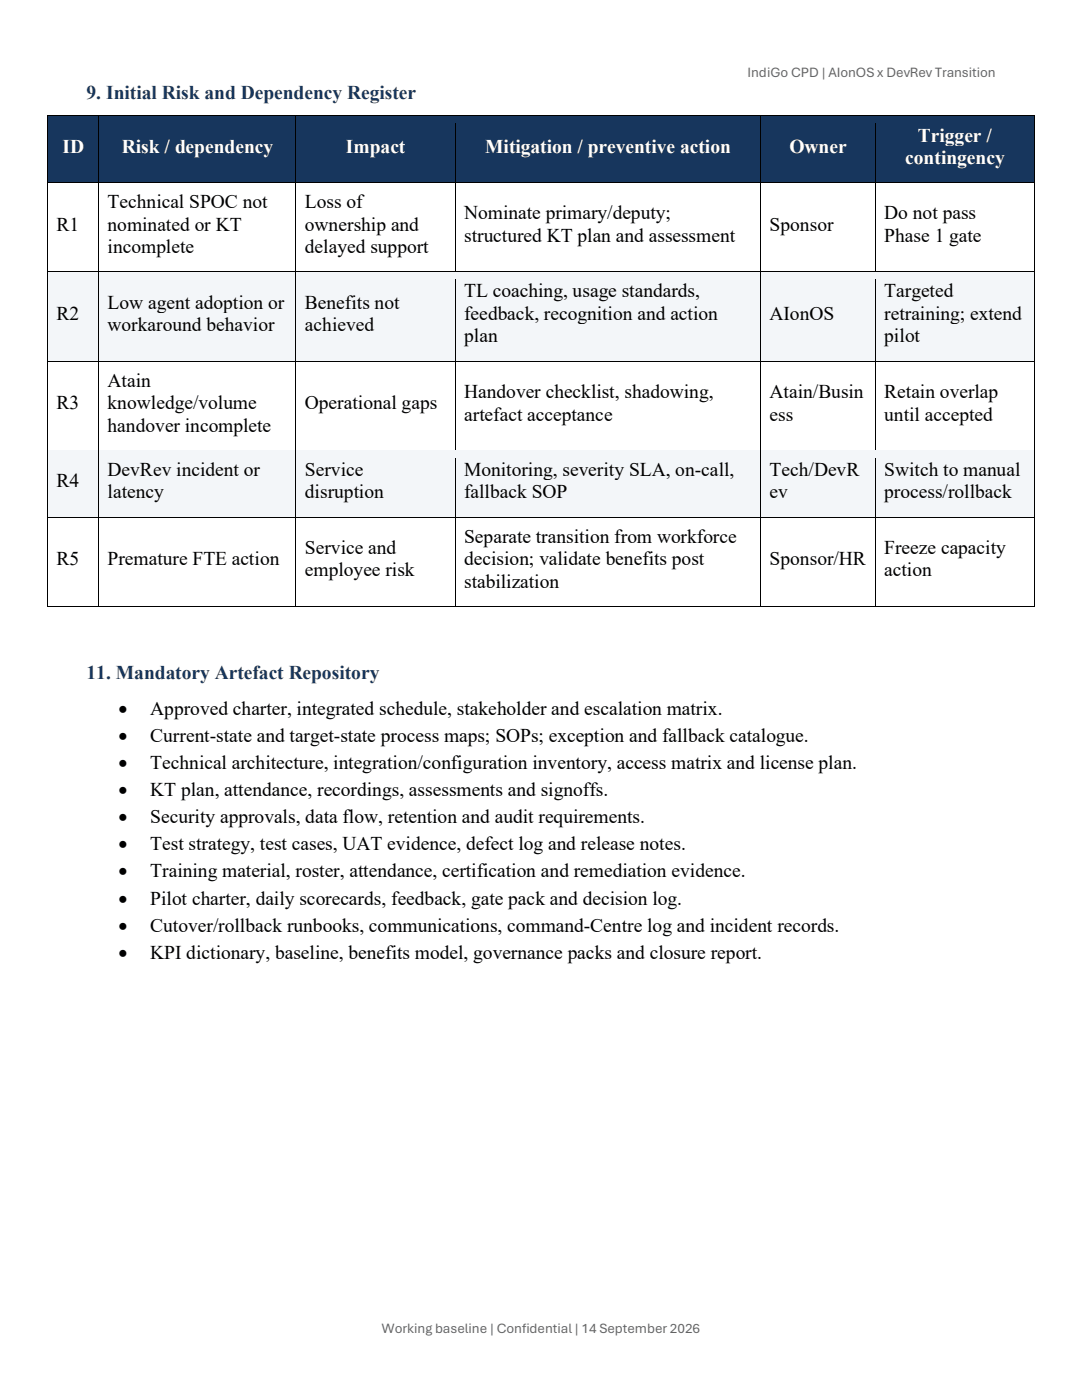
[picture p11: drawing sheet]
<svg xmlns="http://www.w3.org/2000/svg" width="216mm" height="279mm" viewBox="0 0 216 279" stroke-linecap="round" stroke-linejoin="round" font-family="sans-serif">
<defs><g id="words">
<g font-size="3.9" fill="#17365d">
<text x="17.3" y="19.8">9. Initial Risk and Dependency Register</text>
<text x="17.3" y="135.5">11. Mandatory Artefact Repository</text>
</g>
<g font-size="3.9" fill="#fff">
<text x="183.1" y="28.2">Trigger /</text>
<text x="12.4" y="30.5">ID</text>
<text x="24.3" y="30.5">Risk / dependency</text>
<text x="69" y="30.5">Impact</text>
<text x="96.8" y="30.5">Mitigation / preventive action</text>
<text x="157.5" y="30.5">Owner</text>
<text x="180.6" y="32.7">contingency</text>
</g>
<g font-size="3.9">
<text x="21.5" y="41.6">Technical SPOC not</text>
<text x="60.8" y="41.6">Loss of</text>
<text x="11.3" y="46.1">R1</text>
<text x="21.5" y="46">nominated or KT</text>
<text x="60.8" y="46">ownership and</text>
<text x="92.6" y="43.8">Nominate primary/deputy;</text>
<text x="153.6" y="46.1">Sponsor</text>
<text x="176.4" y="43.8">Do not pass</text>
<text x="21.5" y="50.6">incomplete</text>
<text x="60.8" y="50.6">delayed support</text>
<text x="92.6" y="48.3">structured KT plan and assessment</text>
<text x="176.4" y="48.3">Phase 1 gate</text>
<text x="92.6" y="59.4">TL coaching, usage standards,</text>
<text x="176.4" y="59.4">Targeted</text>
<text x="11.3" y="63.9">R2</text>
<text x="21.5" y="61.6">Low agent adoption or</text>
<text x="60.8" y="61.6">Benefits not</text>
<text x="92.6" y="63.8">feedback, recognition and action</text>
<text x="153.6" y="63.9">AIonOS</text>
<text x="176.4" y="63.8">retraining; extend</text>
<text x="21.5" y="66.1">workaround behavior</text>
<text x="60.8" y="66.1">achieved</text>
<text x="92.6" y="68.3">plan</text>
<text x="176.4" y="68.3">pilot</text>
<text x="21.5" y="77.2">Atain</text>
<text x="11.3" y="81.7">R3</text>
<text x="21.5" y="81.6">knowledge/volume</text>
<text x="60.8" y="81.7">Operational gaps</text>
<text x="92.6" y="79.4">Handover checklist, shadowing,</text>
<text x="92.6" y="83.9">artefact acceptance</text>
<text x="153.6" y="79.4">Atain/Busin</text>
<text x="153.6" y="83.9">ess</text>
<text x="176.4" y="79.4">Retain overlap</text>
<text x="176.4" y="83.9">until accepted</text>
<text x="21.5" y="86.1">handover incomplete</text>
<text x="21.5" y="95">DevRev incident or</text>
<text x="60.8" y="95">Service</text>
<text x="92.6" y="95">Monitoring, severity SLA, on-call,</text>
<text x="153.6" y="95">Tech/DevR</text>
<text x="176.4" y="95">Switch to manual</text>
<text x="11.3" y="97.3">R4</text>
<text x="21.5" y="99.5">latency</text>
<text x="60.8" y="99.5">disruption</text>
<text x="92.6" y="99.5">fallback SOP</text>
<text x="153.6" y="99.5">ev</text>
<text x="176.4" y="99.5">process/rollback</text>
<text x="11.3" y="112.8">R5</text>
<text x="21.5" y="112.8">Premature FTE action</text>
<text x="60.8" y="110.5">Service and</text>
<text x="92.6" y="108.3">Separate transition from workforce</text>
<text x="92.6" y="112.8">decision; validate benefits post</text>
<text x="153.6" y="112.8">Sponsor/HR</text>
<text x="176.4" y="110.5">Freeze capacity</text>
<text x="60.8" y="115">employee risk</text>
<text x="92.6" y="117.3">stabilization</text>
<text x="176.4" y="115">action</text>
<text x="23.6" y="142.6">•</text>
<text x="30" y="142.6">Approved charter, integrated schedule, stakeholder and escalation matrix.</text>
<text x="23.6" y="148.1">•</text>
<text x="30" y="148.1">Current-state and target-state process maps; SOPs; exception and fallback catalogue.</text>
<text x="23.6" y="153.5">•</text>
<text x="30" y="153.5">Technical architecture, integration/configuration inventory, access matrix and license plan.</text>
<text x="23.6" y="158.9">•</text>
<text x="30" y="158.9">KT plan, attendance, recordings, assessments and signoffs.</text>
<text x="23.6" y="164.3">•</text>
<text x="30" y="164.3">Security approvals, data flow, retention and audit requirements.</text>
<text x="23.6" y="169.7">•</text>
<text x="30" y="169.7">Test strategy, test cases, UAT evidence, defect log and release notes.</text>
<text x="23.6" y="175.1">•</text>
<text x="30" y="175.1">Training material, roster, attendance, certification and remediation evidence.</text>
<text x="23.6" y="180.5">•</text>
<text x="23.6" y="186">•</text>
<text x="30" y="180.5">Pilot charter, daily scorecards, feedback, gate pack and decision log.</text>
<text x="30" y="186">Cutover/rollback runbooks, communications, command-Centre log and incident records.</text>
<text x="23.6" y="191.4">•</text>
<text x="30" y="191.4">KPI dictionary, baseline, benefits model, governance packs and closure report.</text>
</g>
<g font-size="2.8" fill="#666">
<text x="149.2" y="15.3">IndiGo CPD | AIonOS x DevRev Transition</text>
<text x="76.2" y="265.9">Working baseline | Confidential | 14 September 2026</text>
</g>
</g></defs>
<g fill="#17365d">
<path d="M9.6 23.2h10v13.2h-10z" fill-rule="evenodd"/>
<path d="M11.3 26.8h6.6v5.9h-6.6z" fill-rule="evenodd"/>
<path d="M19.8 23.2h39.2v13.2h-39.2z" fill-rule="evenodd"/>
<path d="M21.5 26.8h35.8v5.9h-35.8z" fill-rule="evenodd"/>
<path d="M59.1 23.2h31.6v13.2h-31.6z" fill-rule="evenodd"/>
<path d="M60.8 26.8h28.2v5.9h-28.2z" fill-rule="evenodd"/>
<path d="M90.9 23.2h60.8v13.2h-60.8z" fill-rule="evenodd"/>
<path d="M92.6 26.8h57.4v5.9h-57.4z" fill-rule="evenodd"/>
<path d="M151.9 23.2h22.7v13.2h-22.7z" fill-rule="evenodd"/>
<path d="M153.6 26.8h19.3v5.9h-19.3z" fill-rule="evenodd"/>
<path d="M174.7 23.2h31.6v13.2h-31.6z" fill-rule="evenodd"/>
<path d="M176.4 24.6h28.2v4.5h-28.2z" fill-rule="evenodd"/>
<path d="M176.4 29.1h28.2v5.9h-28.2z" fill-rule="evenodd"/>
</g>
<g fill="#000">
<path d="M9.4 23h.2v1.6h-.2z" fill-rule="evenodd"/>
<path d="M9.4 23h.2v.2h-.2z" fill-rule="evenodd"/>
</g>
<path d="M9.6 23.1h10" fill="none" stroke="#000" stroke-width=".2"/>
<path d="M9.6 23.2h10v1.4h-10z" fill-rule="evenodd" fill="#17365d"/>
<g fill="#000">
<path d="M19.6 23.2h.2v1.4h-.2z" fill-rule="evenodd"/>
<path d="M19.6 23h.2v.2h-.2z" fill-rule="evenodd"/>
</g>
<path d="M19.8 23.1h39.2" fill="none" stroke="#000" stroke-width=".2"/>
<path d="M19.8 23.2h39.2v1.4h-39.2z" fill-rule="evenodd" fill="#17365d"/>
<g fill="#000">
<path d="M59 23.2h.1v1.4h-.1z" fill-rule="evenodd"/>
<path d="M59 23h.1v.2h-.1z" fill-rule="evenodd"/>
</g>
<path d="M59.1 23.1h31.6" fill="none" stroke="#000" stroke-width=".2"/>
<path d="M59.1 23.2h31.6v1.4h-31.6z" fill-rule="evenodd" fill="#17365d"/>
<g fill="#000">
<path d="M90.7 23.2h.2v1.4h-.2z" fill-rule="evenodd"/>
<path d="M90.7 23h.2v.2h-.2z" fill-rule="evenodd"/>
</g>
<path d="M90.9 23.1h60.8" fill="none" stroke="#000" stroke-width=".2"/>
<path d="M90.9 23.2h60.8v1.4h-60.8z" fill-rule="evenodd" fill="#17365d"/>
<g fill="#000">
<path d="M151.7 23.2h.2v1.4h-.2z" fill-rule="evenodd"/>
<path d="M151.7 23h.2v.2h-.2z" fill-rule="evenodd"/>
</g>
<path d="M151.9 23.1h22.7" fill="none" stroke="#000" stroke-width=".2"/>
<path d="M151.9 23.2h22.7v1.4h-22.7z" fill-rule="evenodd" fill="#17365d"/>
<g fill="#000">
<path d="M174.6 23.2h.1v1.4h-.1z" fill-rule="evenodd"/>
<path d="M174.6 23h.1v.2h-.1z" fill-rule="evenodd"/>
</g>
<path d="M174.7 23.1h31.6" fill="none" stroke="#000" stroke-width=".2"/>
<path d="M174.7 23.2h31.6v1.4h-31.6z" fill-rule="evenodd" fill="#17365d"/>
<g fill="#000">
<path d="M206.3 23h.2v1.6h-.2z" fill-rule="evenodd"/>
<path d="M206.3 23h.2v.2h-.2z" fill-rule="evenodd"/>
</g>
<path d="M9.5 34.9h10.2v1.4h-10.2z" fill-rule="evenodd" fill="#17365d"/>
<path d="M9.5 24.6v11.8" fill="none" stroke="#000" stroke-width=".2"/>
<path d="M19.7 34.9h39.4v1.4h-39.4z" fill-rule="evenodd" fill="#17365d"/>
<path d="M19.7 24.6v11.8" fill="none" stroke="#000" stroke-width=".2"/>
<path d="M59.1 34.9h31.7v1.4h-31.7z" fill-rule="evenodd" fill="#17365d"/>
<path d="M59.1 24.6v11.8" fill="none" stroke="#000" stroke-width=".2"/>
<path d="M90.8 34.9h61v1.4h-61z" fill-rule="evenodd" fill="#17365d"/>
<path d="M90.8 24.6v11.8" fill="none" stroke="#000" stroke-width=".2"/>
<path d="M151.8 34.9h22.9v1.4h-22.9z" fill-rule="evenodd" fill="#17365d"/>
<path d="M151.8 24.6v11.8" fill="none" stroke="#000" stroke-width=".2"/>
<path d="M174.7 34.9h31.7v1.4h-31.7z" fill-rule="evenodd" fill="#17365d"/>
<g fill="none" stroke="#000" stroke-width=".2">
<path d="M9.5 38v16.2M9.6 36.5h10M19.7 38v16.2M19.8 36.5h39.2M59.1 38v16.2M59.1 36.5h31.6M90.8 38v16.2M90.9 36.5h60.8M151.8 38v16.2M151.9 36.5h22.7M174.7 24.6v11.8M174.7 38v16.2"/>
<path d="M174.7 36.5h31.6M206.4 24.6v11.8M206.4 38v16.2"/>
</g>
<g fill="#000">
<path d="M9.4 36.4h.2v1.6h-.2z" fill-rule="evenodd"/>
<path d="M19.6 36.4h.2v1.6h-.2z" fill-rule="evenodd"/>
<path d="M59 36.4h.1v1.6h-.1z" fill-rule="evenodd"/>
<path d="M90.7 36.4h.2v1.6h-.2z" fill-rule="evenodd"/>
<path d="M151.7 36.4h.2v1.6h-.2z" fill-rule="evenodd"/>
<path d="M174.6 36.4h.1v1.6h-.1z" fill-rule="evenodd"/>
<path d="M206.3 36.4h.2v1.6h-.2z" fill-rule="evenodd"/>
</g>
<g fill="#f3f6f9">
<path d="M9.6 54.4h10v17.6h-10z" fill-rule="evenodd"/>
<path d="M11.3 60.2h6.6v5.9h-6.6z" fill-rule="evenodd"/>
<path d="M19.8 54.4h39.2v17.6h-39.2z" fill-rule="evenodd"/>
<path d="M21.5 58h35.8v4.4h-35.8z" fill-rule="evenodd"/>
<path d="M21.5 62.4h35.8v5.9h-35.8z" fill-rule="evenodd"/>
<path d="M59.1 54.4h31.6v17.6h-31.6z" fill-rule="evenodd"/>
<path d="M60.8 58h28.2v4.4h-28.2z" fill-rule="evenodd"/>
<path d="M60.8 62.4h28.2v5.9h-28.2z" fill-rule="evenodd"/>
<path d="M90.9 54.4h60.8v17.6h-60.8z" fill-rule="evenodd"/>
<path d="M92.6 55.8h57.4v4.4h-57.4z" fill-rule="evenodd"/>
<path d="M92.6 60.2h57.4v4.5h-57.4z" fill-rule="evenodd"/>
<path d="M92.6 64.7h57.4v5.9h-57.4z" fill-rule="evenodd"/>
<path d="M151.9 54.4h22.7v17.6h-22.7z" fill-rule="evenodd"/>
<path d="M153.6 60.2h19.3v5.9h-19.3z" fill-rule="evenodd"/>
<path d="M174.7 54.4h31.6v17.6h-31.6z" fill-rule="evenodd"/>
<path d="M176.4 55.8h28.2v4.4h-28.2z" fill-rule="evenodd"/>
<path d="M176.4 60.2h28.2v4.5h-28.2z" fill-rule="evenodd"/>
<path d="M176.4 64.7h28.2v5.9h-28.2z" fill-rule="evenodd"/>
</g>
<path d="M9.4 54.2h.2v1.6h-.2z" fill-rule="evenodd" fill="#000"/>
<path d="M9.6 54.3h10" fill="none" stroke="#000" stroke-width=".2"/>
<path d="M9.6 54.4h10v1.4h-10z" fill-rule="evenodd" fill="#f3f6f9"/>
<path d="M19.6 54.2h.2v1.6h-.2z" fill-rule="evenodd" fill="#000"/>
<path d="M19.8 54.3h39.2" fill="none" stroke="#000" stroke-width=".2"/>
<path d="M19.8 54.4h39.2v1.4h-39.2z" fill-rule="evenodd" fill="#f3f6f9"/>
<path d="M59 54.2h.1v1.6h-.1z" fill-rule="evenodd" fill="#000"/>
<path d="M59.1 54.3h31.6" fill="none" stroke="#000" stroke-width=".2"/>
<path d="M59.1 54.4h31.6v1.4h-31.6z" fill-rule="evenodd" fill="#f3f6f9"/>
<path d="M90.7 54.2h.2v1.6h-.2z" fill-rule="evenodd" fill="#000"/>
<path d="M90.9 54.3h60.8" fill="none" stroke="#000" stroke-width=".2"/>
<path d="M90.9 54.4h60.8v1.4h-60.8z" fill-rule="evenodd" fill="#f3f6f9"/>
<path d="M151.7 54.2h.2v1.6h-.2z" fill-rule="evenodd" fill="#000"/>
<path d="M151.9 54.3h22.7" fill="none" stroke="#000" stroke-width=".2"/>
<path d="M151.9 54.4h22.7v1.4h-22.7z" fill-rule="evenodd" fill="#f3f6f9"/>
<path d="M174.6 54.2h.1v1.6h-.1z" fill-rule="evenodd" fill="#000"/>
<path d="M174.7 54.3h31.6" fill="none" stroke="#000" stroke-width=".2"/>
<path d="M174.7 54.4h31.6v1.4h-31.6z" fill-rule="evenodd" fill="#f3f6f9"/>
<path d="M206.3 54.2h.2v1.6h-.2z" fill-rule="evenodd" fill="#000"/>
<path d="M9.5 70.5h10.2v1.4h-10.2z" fill-rule="evenodd" fill="#f3f6f9"/>
<path d="M9.5 55.8v16.2" fill="none" stroke="#000" stroke-width=".2"/>
<path d="M19.7 70.5h39.4v1.4h-39.4z" fill-rule="evenodd" fill="#f3f6f9"/>
<path d="M19.7 55.8v16.2" fill="none" stroke="#000" stroke-width=".2"/>
<path d="M59.1 70.5h31.7v1.4h-31.7z" fill-rule="evenodd" fill="#f3f6f9"/>
<path d="M59.1 55.8v16.2" fill="none" stroke="#000" stroke-width=".2"/>
<path d="M90.8 70.5h61v1.4h-61z" fill-rule="evenodd" fill="#f3f6f9"/>
<path d="M90.8 55.8v16.2" fill="none" stroke="#000" stroke-width=".2"/>
<path d="M151.8 70.5h22.9v1.4h-22.9z" fill-rule="evenodd" fill="#f3f6f9"/>
<path d="M151.8 55.8v16.2" fill="none" stroke="#000" stroke-width=".2"/>
<path d="M174.7 70.5h31.7v1.4h-31.7z" fill-rule="evenodd" fill="#f3f6f9"/>
<g fill="none" stroke="#000" stroke-width=".2">
<path d="M174.7 55.8v16.2M206.4 55.8v16.2M9.5 73.6v16.2M9.6 72.1h10M19.7 73.6v16.2M19.8 72.1h39.2M59.1 73.6v16.2M59.1 72.1h31.6M90.8 73.6v16.2M90.9 72.1h60.8M151.8 73.6v16.2M151.9 72.1h22.7"/>
<path d="M174.7 73.6v16.2M174.7 72.1h31.6M206.4 73.6v16.2"/>
</g>
<g fill="#000">
<path d="M9.4 72h.2v1.6h-.2z" fill-rule="evenodd"/>
<path d="M19.6 72h.2v1.6h-.2z" fill-rule="evenodd"/>
<path d="M59 72h.1v1.6h-.1z" fill-rule="evenodd"/>
<path d="M90.7 72h.2v1.6h-.2z" fill-rule="evenodd"/>
<path d="M151.7 72h.2v1.6h-.2z" fill-rule="evenodd"/>
<path d="M174.6 72h.1v1.6h-.1z" fill-rule="evenodd"/>
<path d="M206.3 72h.2v1.6h-.2z" fill-rule="evenodd"/>
</g>
<g fill="#f3f6f9">
<path d="M9.6 90h10v13.1h-10z" fill-rule="evenodd"/>
<path d="M11.3 93.6h6.6v5.9h-6.6z" fill-rule="evenodd"/>
<path d="M19.8 90h39.2v13.1h-39.2z" fill-rule="evenodd"/>
<path d="M21.5 91.4h35.8v4.4h-35.8z" fill-rule="evenodd"/>
<path d="M21.5 95.8h35.8v5.9h-35.8z" fill-rule="evenodd"/>
<path d="M59.1 90h31.6v13.1h-31.6z" fill-rule="evenodd"/>
<path d="M60.8 91.4h28.2v4.4h-28.2z" fill-rule="evenodd"/>
<path d="M60.8 95.8h28.2v5.9h-28.2z" fill-rule="evenodd"/>
<path d="M90.9 90h60.8v13.1h-60.8z" fill-rule="evenodd"/>
<path d="M92.6 91.4h57.4v4.4h-57.4z" fill-rule="evenodd"/>
<path d="M92.6 95.8h57.4v5.9h-57.4z" fill-rule="evenodd"/>
<path d="M151.9 90h22.7v13.1h-22.7z" fill-rule="evenodd"/>
<path d="M153.6 91.4h19.3v4.4h-19.3z" fill-rule="evenodd"/>
<path d="M153.6 95.8h19.3v5.9h-19.3z" fill-rule="evenodd"/>
<path d="M174.7 90h31.6v13.1h-31.6z" fill-rule="evenodd"/>
<path d="M176.4 91.4h28.2v4.4h-28.2z" fill-rule="evenodd"/>
<path d="M176.4 95.8h28.2v5.9h-28.2z" fill-rule="evenodd"/>
</g>
<path d="M9.4 89.8h.2v1.6h-.2z" fill-rule="evenodd" fill="#000"/>
<path d="M9.6 89.8h10" fill="none" stroke="#000" stroke-width=".2"/>
<path d="M9.6 89.9h10v1.5h-10z" fill-rule="evenodd" fill="#f3f6f9"/>
<path d="M19.6 89.8h.2v1.6h-.2z" fill-rule="evenodd" fill="#000"/>
<path d="M19.8 89.8h39.2" fill="none" stroke="#000" stroke-width=".2"/>
<path d="M19.8 89.9h39.2v1.5h-39.2z" fill-rule="evenodd" fill="#f3f6f9"/>
<path d="M59 89.8h.1v1.6h-.1z" fill-rule="evenodd" fill="#000"/>
<path d="M59.1 89.8h31.6" fill="none" stroke="#000" stroke-width=".2"/>
<path d="M59.1 89.9h31.6v1.5h-31.6z" fill-rule="evenodd" fill="#f3f6f9"/>
<path d="M90.7 89.8h.2v1.6h-.2z" fill-rule="evenodd" fill="#000"/>
<path d="M90.9 89.8h60.8" fill="none" stroke="#000" stroke-width=".2"/>
<path d="M90.9 89.9h60.8v1.5h-60.8z" fill-rule="evenodd" fill="#f3f6f9"/>
<path d="M151.7 89.8h.2v1.6h-.2z" fill-rule="evenodd" fill="#000"/>
<path d="M151.9 89.8h22.7" fill="none" stroke="#000" stroke-width=".2"/>
<path d="M151.9 89.9h22.7v1.5h-22.7z" fill-rule="evenodd" fill="#f3f6f9"/>
<path d="M174.6 89.8h.1v1.6h-.1z" fill-rule="evenodd" fill="#000"/>
<path d="M174.7 89.8h31.6" fill="none" stroke="#000" stroke-width=".2"/>
<path d="M174.7 89.9h31.6v1.5h-31.6z" fill-rule="evenodd" fill="#f3f6f9"/>
<path d="M206.3 89.8h.2v1.6h-.2z" fill-rule="evenodd" fill="#000"/>
<path d="M9.5 101.7h10.2v1.4h-10.2z" fill-rule="evenodd" fill="#f3f6f9"/>
<path d="M9.5 91.4v11.7" fill="none" stroke="#000" stroke-width=".2"/>
<path d="M19.7 101.7h39.4v1.4h-39.4z" fill-rule="evenodd" fill="#f3f6f9"/>
<path d="M19.7 91.4v11.7" fill="none" stroke="#000" stroke-width=".2"/>
<path d="M59.1 101.7h31.7v1.4h-31.7z" fill-rule="evenodd" fill="#f3f6f9"/>
<path d="M59.1 91.4v11.7" fill="none" stroke="#000" stroke-width=".2"/>
<path d="M90.8 101.7h61v1.4h-61z" fill-rule="evenodd" fill="#f3f6f9"/>
<path d="M90.8 91.4v11.7" fill="none" stroke="#000" stroke-width=".2"/>
<path d="M151.8 101.7h22.9v1.4h-22.9z" fill-rule="evenodd" fill="#f3f6f9"/>
<path d="M151.8 91.4v11.7" fill="none" stroke="#000" stroke-width=".2"/>
<path d="M174.7 101.7h31.7v1.4h-31.7z" fill-rule="evenodd" fill="#f3f6f9"/>
<g fill="none" stroke="#000" stroke-width=".2">
<path d="M174.7 91.4v11.7M206.4 91.4v11.7M9.5 104.7v16.2M9.6 103.2h10M19.7 104.7v16.2M19.8 103.2h39.2M59.1 104.7v16.2M59.1 103.2h31.6M90.8 104.7v16.2M90.9 103.2h60.8M151.8 104.7v16.2M151.9 103.2h22.7"/>
<path d="M174.7 104.7v16.2M174.7 103.2h31.6M206.4 104.7v16.2M9.6 121h10M19.8 121h39.2M59.1 121h31.6M90.9 121h60.8M151.9 121h22.7M174.7 121h31.6"/>
</g>
<g fill="#000">
<path d="M9.4 103.1h.2v1.6h-.2z" fill-rule="evenodd"/>
<path d="M19.6 103.1h.2v1.6h-.2z" fill-rule="evenodd"/>
<path d="M59 103.1h.1v1.6h-.1z" fill-rule="evenodd"/>
<path d="M90.7 103.1h.2v1.6h-.2z" fill-rule="evenodd"/>
<path d="M151.7 103.1h.2v1.6h-.2z" fill-rule="evenodd"/>
<path d="M174.6 103.1h.1v1.6h-.1z" fill-rule="evenodd"/>
<path d="M206.3 103.1h.2v1.6h-.2z" fill-rule="evenodd"/>
<path d="M9.4 120.9h.2v.2h-.2z" fill-rule="evenodd"/>
<path d="M9.4 120.9h.2v.2h-.2z" fill-rule="evenodd"/>
<path d="M19.6 120.9h.2v.2h-.2z" fill-rule="evenodd"/>
<path d="M59 120.9h.1v.2h-.1z" fill-rule="evenodd"/>
<path d="M90.7 120.9h.2v.2h-.2z" fill-rule="evenodd"/>
<path d="M151.7 120.9h.2v.2h-.2z" fill-rule="evenodd"/>
<path d="M174.6 120.9h.1v.2h-.1z" fill-rule="evenodd"/>
<path d="M206.3 120.9h.2v.2h-.2z" fill-rule="evenodd"/>
<path d="M206.3 120.9h.2v.2h-.2z" fill-rule="evenodd"/>
</g>
<use href="#words"/>
</svg>
